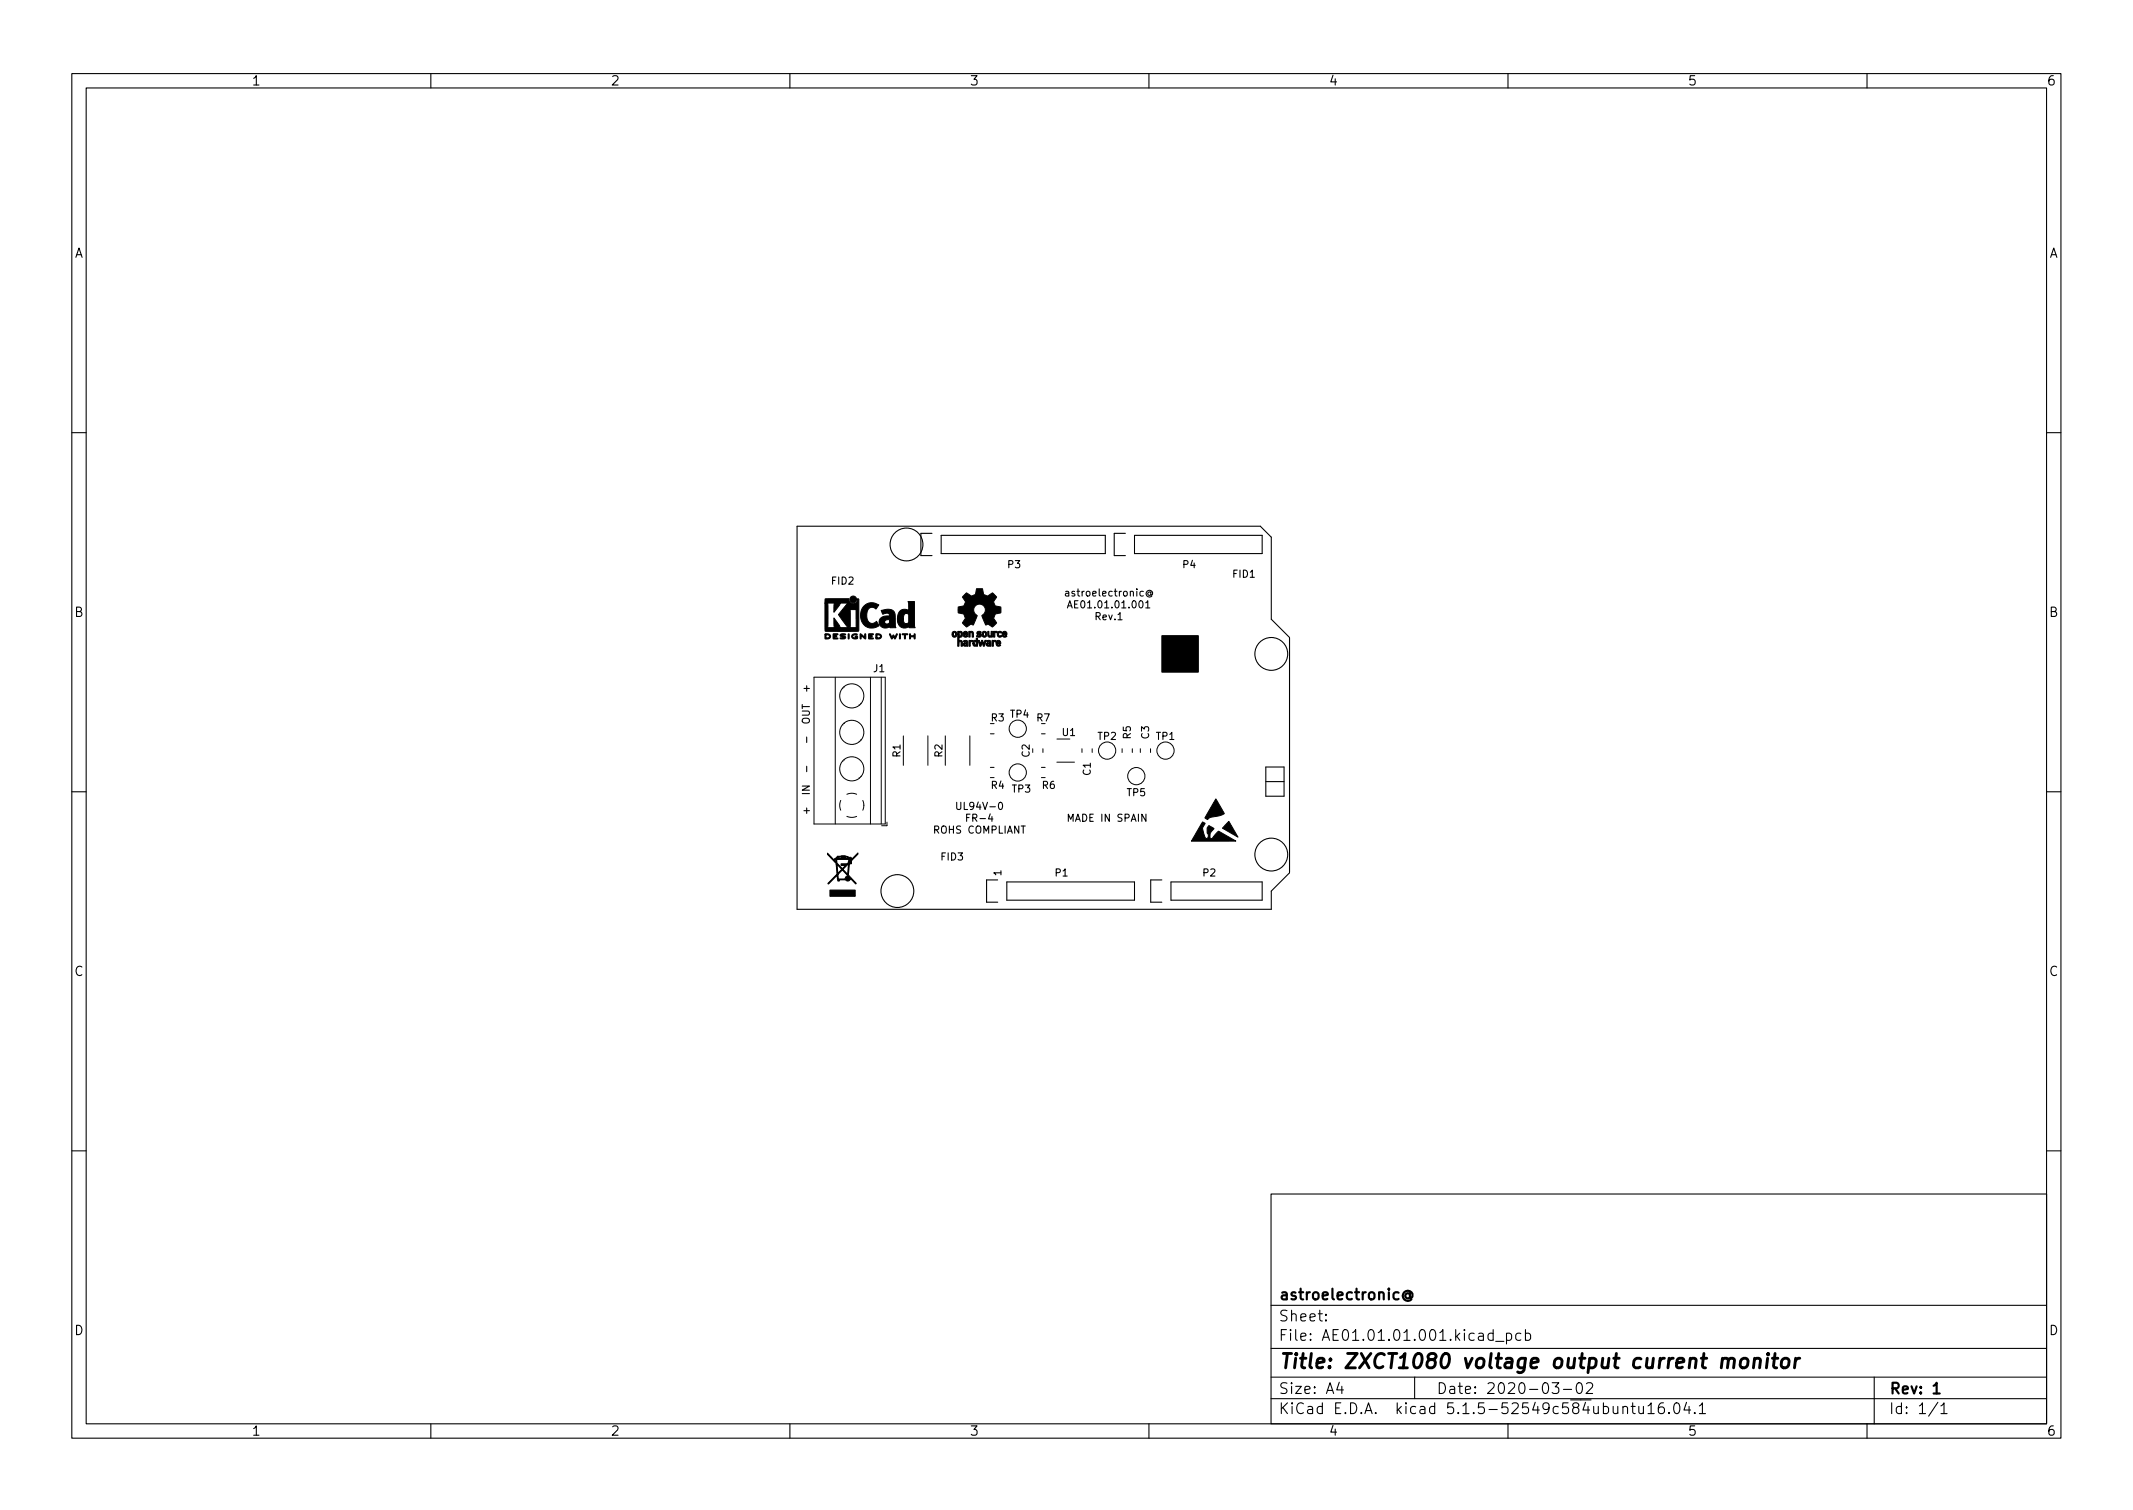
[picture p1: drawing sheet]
<svg xmlns="http://www.w3.org/2000/svg" width="297mm" height="210mm" viewBox="0 0 297 210" stroke-linecap="round" stroke-linejoin="round" font-family="sans-serif">
<defs><g id="words">
<text font-size="2.8" x="178" y="190.6">Title: ZXCT1080 voltage output current monitor</text>
<g font-size="2.1">
<text x="178" y="184">Sheet:</text>
<text x="178" y="181">astroelectronic@</text>
<text x="178" y="186.7">File: AE01.01.01.001.kicad_pcb</text>
<text x="178" y="196.9">KiCad E.D.A. kicad 5.1.5-52549c584ubuntu16.04.1</text>
<text x="178" y="194.1">Size: A4</text>
<text x="200" y="194.1">Date: 2020-03-02</text>
<text x="263" y="194.1">Rev: 1</text>
<text x="263" y="196.9">Id: 1/1</text>
</g>
<g font-size="1.8">
<text x="35" y="11.9">1</text>
<text x="85" y="11.9">2</text>
<text x="135" y="11.9">3</text>
<text x="185" y="11.9">4</text>
<text x="235" y="11.9">5</text>
<text x="285" y="11.9">6</text>
<text x="10.3" y="35.9">A</text>
<text x="285.3" y="35.9">A</text>
<text x="10.3" y="85.9">B</text>
<text x="285.3" y="85.9">B</text>
<text x="10.3" y="135.9">C</text>
<text x="285.3" y="135.9">C</text>
<text x="10.3" y="185.9">D</text>
<text x="285.3" y="185.9">D</text>
<text x="35" y="199.9">1</text>
<text x="85" y="199.9">2</text>
<text x="135" y="199.9">3</text>
<text x="185" y="199.9">4</text>
<text x="235" y="199.9">5</text>
<text x="285" y="199.9">6</text>
</g>
<g font-size="1.4">
<text x="115.8" y="81.4">FID2</text>
<text x="140.4" y="79.1">P3</text>
<text x="148.8" y="83">astroelectronic@</text>
<text x="164.8" y="79.1">P4</text>
<text x="171.7" y="80.4">FID1</text>
<text x="149.4" y="84.7">AE01.01.01.001</text>
<text x="152.6" y="86.3">Rev.1</text>
<text x="121.7" y="93.6">J1</text>
<text x="138" y="100.4">R3</text>
<text x="140.7" y="99.9">TP4</text>
<text x="144.4" y="100.4">R7</text>
<text x="112.8" y="102.3" transform="rotate(-90 112.8 102.3)">- OUT +</text>
<text x="125.4" y="105.4" transform="rotate(-90 125.4 105.4)">R1</text>
<text x="131.2" y="105.4" transform="rotate(-90 131.2 105.4)">R2</text>
<text x="143.4" y="105.4" transform="rotate(-90 143.4 105.4)">C2</text>
<text x="148" y="102.5">U1</text>
<text x="151.9" y="107.9" transform="rotate(-90 151.9 107.9)">C1</text>
<text x="152.9" y="103">TP2</text>
<text x="157.5" y="102.9" transform="rotate(-90 157.5 102.9)">R5</text>
<text x="160" y="102.9" transform="rotate(-90 160 102.9)">C3</text>
<text x="161" y="103">TP1</text>
<text x="133.6" y="112.8">UL94V-0</text>
<text x="138" y="109.8">R4</text>
<text x="141" y="110.3">TP3</text>
<text x="145.2" y="109.8">R6</text>
<text x="157" y="110.9">TP5</text>
<text x="130.1" y="116.1">ROHS COMPLIANT</text>
<text x="131.1" y="119.8">FID3</text>
<text x="134.9" y="114.4">FR-4</text>
<text x="148.9" y="114.4">MADE IN SPAIN</text>
<text x="139.4" y="121.9" transform="rotate(-90 139.4 121.9)">1</text>
<text x="147" y="122">P1</text>
<text x="167.6" y="122">P2</text>
</g>
</g></defs>
<g fill="none" stroke="#000" stroke-width=".15">
<path d="M10 10.2h277v190.1h-277zM12 12.2h273v186.1h-273zM60 10.2v2M110 10.2v2M160 10.2v2M210 10.2v2M260 10.2v2M10 60.2h2M111 73.3h64.5l1.5 1.5v11.4l2.6 2.6v32.7l-2.6 2.6v2.5h-66zM129.8 74.3h-1.6v3.1h1.6M131.1 74.5h22.8v2.6h-22.8zM156.7 74.3h-1.5v3.1h1.5"/>
<path d="M158 74.5h17.8v2.6h-17.8zM285 60.2h2M112 95.9h.7M112.3 95.5v.7M148.6 84.6l.4-1 .3 1M148.7 84.4h.5M159.6 83.9l.2-.3v1M159.6 84.6h.5M10 110.2h2M111.7 109.5h1l-1 .5h1M111.7 110.5h1M112 112.9h.7"/>
<path d="M112.3 102.6v.8M112.3 106.7v.8M112.3 112.5v.8M176.3 106.8h2.5v4.1h-2.5zM176.3 108.8h2.5M285 110.2h2M138.9 122.5h-1.5v3.1h1.5M140.2 122.8h17.8v2.5h-17.8zM161.8 122.5h-1.6v3.1h1.6M163.1 122.8h12.7v2.5h-12.7zM10 160.2h2M177 166.3h108v32h-108z"/>
<path d="M285 160.2h2M60 198.3v2M110 198.3v2M160 198.3v2M177 194.8h108M177 191.8h108M177 187.8h108M177 181.8h108M184.6 183.8l.1 .1h-.1v-.1v.1M184.6 183l.1 .1h-.1v-.1v.1M186.5 192.5l-.4 1h1M186.9 193v1"/>
<path d="M197 191.8v3M208.3 186.8h1.1M209.8 185.7l.4-.1 .3 .3v.4l-.1 .3h-.2h-.4M209.8 185.6v1.5M210 198.3v2M211.8 185.7l-.4-.1-.3 .3v.4l.1 .3h.2h.4M212.4 185.7l.5-.1 .2 .3v.4l-.1 .3h-.1h-.5M212.4 185.1v1.5M216.1 192.5h1l-.5 .6a.41 .41 0 0 1 .5 .3v.3l-.2 .3h-.5l-.3-.1M217.7 193.5h1.2M219.6 192.7a.36 .36 0 0 1 .4-.2 .36 .36 0 0 1 .3 .3 .77 .77 0 0 1-.4 1.2 .91 .91 0 0 1-.3-1.3zM220.9 192.7l.2-.2 .5 .1a.41 .41 0 0 1 .1 .6l-.8 .8h.9"/>
<path d="M226 196a.37 .37 0 0 1 .6 0v.8M227.1 195.8h.6M227.4 195.3v1.3v.2h.3M228.2 195.8l.1 1a.41 .41 0 0 0 .6-.1M228.9 195.8v1M229.5 195.8l.4-.5v1.5M229.5 196.8h.9M231.6 195.3a.59 .59 0 0 0-.7 .7v.5l.2 .3h.4l.2-.1 .1-.5-.2-.2-.4-.1-.3 .3M232.4 196.7l.1 .1h-.1v-.1v.1M233.3 195.4a.36 .36 0 0 1 .6 .2 .77 .77 0 0 1-.5 1.2 1 1 0 0 1-.1-1.4zM234.9 195.3l-.4 1h.9M235.2 195.8v1"/>
<path d="M236 196.7l.1 .1h-.1h-.1l.1-.1v.1M236.6 195.8l.5-.5v1.5M236.6 196.8h.9M260 198.3v2M261 191.8v6.5M269.9 195.3l-1.3 1.9M270.3 195.8l.4-.5v1.5M270.3 196.8h.8"/>
<circle cx="126.2" cy="75.8" r="2.29"/>
<circle cx="177" cy="91.1" r="2.29"/>
<circle cx="177" cy="119" r="2.29"/>
<circle cx="125" cy="124.1" r="2.29"/>
</g>
<path d="M196.3 180.2a.36 .36 0 0 0-.5 0 .36 .36 0 0 0 0 .5 .36 .36 0 0 0 .5-.1M196.3 180.1v.5l.2 .1a.61 .61 0 0 0-.1-.9 .61 .61 0 0 0-.8 .1 .71 .71 0 0 0 0 1 .71 .71 0 0 0 1 0M269.3 193l.4-.5v1.5M269.3 194h.8" fill="none" stroke="#000" stroke-width=".3"/>
<path d="M242.5 189.3a.52 .52 0 0 1 .5-.2 .52 .52 0 0 1 .4 .4v.6a.55 .55 0 0 1-.6 .4 .55 .55 0 0 1-.5-.4zM244.3 189.3a.49 .49 0 0 1 .9 .1l-.2 1.1M244.3 189.1l-.1 1.4M246.2 189.1l-.2 1.4M246.2 188.5l-.1 .1 .1 .1 .1-.1-.1-.1v.2M246.8 189.1h.8M247.2 188.5l-.2 1.7v.2l.4 .1M248.2 189.3a.52 .52 0 0 1 .6-.2 .52 .52 0 0 1 .4 .4l-.1 .6a.55 .55 0 0 1-.5 .4 .55 .55 0 0 1-.6-.4zM250.1 189.1l-.2 1.4M250.6 189.1a.59 .59 0 0 0-.6 .4" fill="none" stroke="#000" stroke-width=".4"/>
<g fill="#000" stroke="#000" stroke-width=".14">
<path d="M114.9 88.3a.45 .45 0 0 1 .6 0 .45 .45 0 0 1 .1 .5 .58 .58 0 0 1-.7 .1v-.5h.1v.4h.1a.26 .26 0 0 0 .4-.2 .26 .26 0 0 0-.4-.2h-.2zM116 88.3h.7v.1h-.5v.1l.3 .1-.3 .1v.1l.5 .1-.4 .1a.2 .2 0 0 1-.3-.1 .2 .2 0 0 1 0-.2zM117 88.3h.1a.41 .41 0 0 1 .6 .1l-.5 .1a.52 .52 0 0 1 .6 .3l-.1 .1a.51 .51 0 0 1-.7-.1h.1a.32 .32 0 0 0 .5-.1h-.1a.32 .32 0 0 1-.4 0 .32 .32 0 0 1-.1-.4zM114.9 83.4h3.3a.61 .61 0 0 0 .6 .7 .61 .61 0 0 0 .6-.7h.2v4.4l-.1 .1h-.4h-4.2v-3.9h.3l.1 .2v2.8l-.1 .4h1l-.1-.3v-1l.8 1 .1 .3h1.1l-1.3-1.8 .5-.7h1l.1 1.7-.1 .8h1l-.1-.2v-2.3h-1.9l.8-.9h-1.1l-.1 .3-.8 1v-1l.1-.3h-1.3zM118.1 88.3h.2l-.1 .7-.1-.1zM118.7 88.4l.3-.2 .4 .1-.3 .1a.24 .24 0 0 0-.4 .2 .24 .24 0 0 0 .4 .2h.2l-.2-.1a.19 .19 0 0 1 .3-.1 .19 .19 0 0 1-.1 .3 .43 .43 0 0 1-.5 0 .43 .43 0 0 1-.1-.5zM119.8 88.2l.6 .5v-.4l.1-.1 .1 .5a.15 .15 0 0 1 0 .2 .15 .15 0 0 1-.3 0l-.4-.4v.3a.11 .11 0 0 1 0 .1 .11 .11 0 0 1-.1 .1 .11 .11 0 0 1 0-.2zM121 88.2l.6 .1v.1h-.5v.1l.4 .1-.4 .1v.1l.5 .1v.1h-.4a.2 .2 0 0 1-.2-.1 .2 .2 0 0 1 0-.2zM120.3 84.4a1.56 1.56 0 0 1 2.1-.1l-.4 .5a1.17 1.17 0 0 0-1-.1 1.41 1.41 0 0 0 .3 2.1 .8 .8 0 0 0 .8-.3l.3 .6a1.63 1.63 0 0 1-1.9 .1 1.63 1.63 0 0 1-.6-1.8l.1-.6zM122 88.3a.52 .52 0 0 1 .7 .4l-.2 .3-.5-.1v-.1h.2a.26 .26 0 0 0 .4-.2 .26 .26 0 0 0-.4-.2h-.1v.4h-.1zM122.7 85h.1a1.61 1.61 0 0 1 1.7 .2l.2 .4 .1 1.8h-.9v-.2a.88 .88 0 0 1-.9 .2 .88 .88 0 0 1-.6-.8h.8a.38 .38 0 0 0 .3 .3 .38 .38 0 0 0 .4-.2v-.3a.44 .44 0 0 0-.7 .2h-.8a1 1 0 0 1 1.3-.8h.2a.54 .54 0 0 0-.4-.4 .54 .54 0 0 0-.5 .1zM123.9 88.3l.3 .4 .1-.1a.16 .16 0 0 1 .1-.2 .16 .16 0 0 1 .2 .2v.1l.3-.4-.2 .7h-.1l-.2-.4-.2 .4z"/>
<path d="M125.3 88.3h.1l-.1 .7v-.1zM125.7 88.3h.7v.1h-.3l-.1 .6v-.1l-.1-.5h-.2zM126.4 83.8h.9l.1 3.2v.4h-.8v-.2a1 1 0 0 1-1.2 .1 1 1 0 0 1-.4-1.1h.8a.46 .46 0 0 0 .1 .5 .46 .46 0 0 0 .6 0v-1.2a.46 .46 0 0 0-.5 0 .46 .46 0 0 0-.2 .6v.1h-.8a1.04 1.04 0 0 1 1.3-1.3l.2 .1v-1zM126.7 88.3h.1v.2h.5v-.2h.1v.6h-.1v-.2h-.5v.2l-.1 .1zM132.7 88a.38 .38 0 0 1 .5 .1 .38 .38 0 0 1-.1 .5 .38 .38 0 0 1-.5-.1v-.2h.2a.19 .19 0 0 0 .2 .2 .19 .19 0 0 0 .1-.3 .15 .15 0 0 0-.2-.1 .15 .15 0 0 0-.1 .1v.1h-.2zM133.4 87.9h.2a.33 .33 0 0 1 .4 .1 .33 .33 0 0 1 0 .4v.1a.27 .27 0 0 1-.2 .2 .27 .27 0 0 1-.2 0v.5h.2l.2 .1v.7h-.2v-.6a.18 .18 0 0 0-.2 0 .18 .18 0 0 0 0 .2l-.1 .4h-.1v-1.7h.2v.2a.19 .19 0 0 0 .2-.2 .19 .19 0 0 0-.2-.2v.2h-.2zM134.2 89.2a.37 .37 0 0 1 .5 0 .37 .37 0 0 1 .1 .5v.3a.54 .54 0 0 1-.7-.3l.2 .1a.16 .16 0 0 0 .2 0 .16 .16 0 0 0 .1-.2l-.5 .1a.34 .34 0 0 1 .5-.2 .24 .24 0 0 0-.4-.2zM134.2 88a.36 .36 0 0 1 .5 0 .36 .36 0 0 1 .1 .4h-.5a.21 .21 0 0 0 .4 .1l.1 .1a.36 .36 0 0 1-.5 .1 .36 .36 0 0 1-.2-.5h.5a.16 .16 0 0 0-.2-.1 .16 .16 0 0 0-.1 .1h-.2zM134.9 89.2h.6l-.4 .2v.6h-.2zM134.9 87.9h.2a.34 .34 0 0 1 .4 .1 .34 .34 0 0 1 .1 .4v.3h-.2v-.4a.17 .17 0 0 0-.2-.2 .17 .17 0 0 0-.1 .2v.4h-.2zM135.6 89.2h.3v-.4h.2v1.2l-.2-.1a.3 .3 0 0 1-.3 0 .3 .3 0 0 1-.1-.3h.2a.17 .17 0 0 0 .2 .2 .17 .17 0 0 0 0-.3 .16 .16 0 0 0-.1-.2 .16 .16 0 0 0-.1 .3h-.2zM136.1 88l.3-.1 .2 .1v.1h-.3l-.1 .1a.31 .31 0 0 1 .5 .3 .31 .31 0 0 1-.5 .2l-.2-.1 .1-.1a.19 .19 0 0 0 .2 .1 .19 .19 0 0 0 .2-.2 .3 .3 0 0 1-.4-.1 .3 .3 0 0 1 0-.3z"/>
<path d="M136.2 89.2h.2l.1 .5 .2-.5h.1l.2 .5 .2-.5h.1l-.2 .8h-.2l-.1-.5-.2 .5h-.1zM134.4 82.7h.1a.18 .18 0 0 1 .1-.2 .18 .18 0 0 1 .2 .2l.5 .3 .5-.2 .2-.8h.8l.2 .8 .5 .2 .5-.3a.22 .22 0 0 1 .3-.1 .22 .22 0 0 1 .1 .2l.2 .1a.26 .26 0 0 1 .2 .3 .26 .26 0 0 1-.2 .2v.1a.58 .58 0 0 0 .2 .9l.3 .1a.26 .26 0 0 1 .3 0 .26 .26 0 0 1 0 .4v.2a.23 .23 0 0 1 0 .2 .23 .23 0 0 1-.3 .1 .62 .62 0 0 0-.7 .7l.2 .4a.25 .25 0 0 1 .2 .3 .25 .25 0 0 1-.2 .2l-.2 .2a.2 .2 0 0 1-.2 .1 .2 .2 0 0 1-.2-.1l-.1-.1a.46 .46 0 0 0-.6-.1l-.5-1a.21 .21 0 0 1-.1-.2 .21 .21 0 0 1 .1-.2 .82 .82 0 0 0 .1-1.2 .82 .82 0 0 0-1.2 .1 .82 .82 0 0 0 .4 1.2l-.6 1.3a.52 .52 0 0 0-.7 .2 .24 .24 0 0 1-.3 .1 .24 .24 0 0 1-.1-.2l-.1-.1a.27 .27 0 0 1-.2-.4v-.1a.68 .68 0 0 0 .2-.8 .68 .68 0 0 0-.8-.3 .72 .72 0 0 1-.1-.8l.3-.1a.61 .61 0 0 0 .6-.3 .61 .61 0 0 0 0-.6l-.2-.3a.22 .22 0 0 1-.1-.3 .22 .22 0 0 1 .2-.1zM136.8 88a.38 .38 0 0 1 .6 .1 .38 .38 0 0 1-.1 .5 .38 .38 0 0 1-.5-.1v-.2h.1v.1a.16 .16 0 0 0 .2 .1 .16 .16 0 0 0 .1-.2 .17 .17 0 0 0-.1-.2 .17 .17 0 0 0-.2 .2h-.1zM137.6 87.9h.1v.3a.22 .22 0 0 0 0 .2 .22 .22 0 0 0 .3 .1v-.6h.2v.8h-.2a.33 .33 0 0 1-.4-.1 .33 .33 0 0 1 0-.4zM137.4 89.3a.37 .37 0 0 1 .5-.1 .37 .37 0 0 1 .1 .5v.3h-.2a.29 .29 0 0 1-.5-.3l.3 .1a.16 .16 0 0 0 .2 0 .16 .16 0 0 0 0-.2l-.5 .1 .2-.2h.3a.2 .2 0 0 0-.1-.2 .2 .2 0 0 0-.2 .1zM138.2 89.2h.1a.17 .17 0 0 1 .2-.1 .17 .17 0 0 1 .2 .2l-.2 .1a.22 .22 0 0 0-.2 .1 .22 .22 0 0 0 0 .2v.3h-.1zM138.4 87.9l.5 .1-.4 .2v.5h-.1zM138.8 89.3a.36 .36 0 0 1 .4-.1 .36 .36 0 0 1 .2 .4h-.5l.1 .2h.3a.34 .34 0 0 1-.5 .2 .34 .34 0 0 1-.1-.5h.5a.16 .16 0 0 0-.2-.2 .16 .16 0 0 0-.1 .2h-.2zM139 88a.28 .28 0 0 1 .3-.1 .28 .28 0 0 1 .2 .2l-.1 .1a.23 .23 0 0 0-.3 0 .23 .23 0 0 0 0 .3 .23 .23 0 0 0 .4 0v.1a.41 .41 0 0 1-.5 0 .41 .41 0 0 1 0-.6zM139.7 88a.35 .35 0 0 1 .4 0 .35 .35 0 0 1 .1 .4h-.5a.2 .2 0 0 0 .2 .2 .2 .2 0 0 0 .2-.1l.1 .1a.38 .38 0 0 1-.5 .1 .38 .38 0 0 1-.1-.5h.5a.16 .16 0 0 0-.2-.1 .16 .16 0 0 0-.2 .1h-.1zM161.8 88.5h5.1v5.1h-5.1zM115.2 118.8l1.2 1.2v-.3l.1 .1a.86 .86 0 0 0 .5 .9l.3 .3 .4-.5h-.6v-.2h.8v.1l.2-.3 .4 .1v-.2l-.2 .1h-.2l.1-.4h-2v-.2h.2h1.8l-.5-.2v.1h-.6a.18 .18 0 0 0-.2-.1 .18 .18 0 0 0-.1 .2h-.2v-.1l-.2 .1 .2-.2h1h-1l.6-.1h.5l.5 .2a.2 .2 0 0 1 .3 0 .2 .2 0 0 1 0 .3h-.2v.2l1.2-1.1v.1l-.9 1v.4h-.3l-.1 .4a1.61 1.61 0 0 0 .1 1.3l.9 1v.1l-.8-.8a.36 .36 0 0 1-.3 .4 .36 .36 0 0 1-.4-.2h-.8v.2h-.2l-.1-.8-1.2 1.2-.1-.1 1.2-1.2h.2v.6h1l.1-.3 .2-.2-.7-.7-.6 .6h-.2l-.1-1.4h.2l.1 1.2 .5-.5h.2l.6 .6 .2-1.4-.8 .8h-.2l-.6-.7h-.2v-.2l-1.2-1.2z"/>
<path d="M167.5 114.5a.27 .27 0 0 1 .3 .1 .27 .27 0 0 1-.1 .4l-.1 .1a1.88 1.88 0 0 0 .2 1.5v.1a.26 .26 0 0 0 .4 0 .26 .26 0 0 0 .1-.3 1.48 1.48 0 0 1-.1-1.3 .13 .13 0 0 1 .1-.1 .13 .13 0 0 1 .2 0l.6 .4a1.16 1.16 0 0 0-.6 1.2v.1a.38 .38 0 0 0 .6-.3l.5-.6a.25 .25 0 0 1 .2-.1 .25 .25 0 0 1 .2 .2l2.1 1.2h-6.2zM169.3 111.2l1.2 2.1a2.91 2.91 0 0 1-1.8 .5l-.5 .3a.3 .3 0 0 1-.3-.2 .3 .3 0 0 1 .1-.3zM171.1 114.4l1.3 2.2-2.2-1.3zM115.6 123.9h3.5v.9h-3.5z"/>
<circle cx="118.8" cy="83.5" r=".47"/>
</g>
<g fill="none" stroke="#000" stroke-width=".14">
<path d="M113.4 94.3h9.9v20.4h-9.9zM116.3 94.3v20.4M117.3 95.8l.1 .1M117.5 95.6l.1 .1M119.6 98.1l.1 .1M119.9 97.9v.1M121.2 94.3v20.4M122.7 94.3v20.4M117.1 111.5l-.2 .7 .2 .6M117.3 106h.1M117.3 100.9h.1M117.5 105.8h.1"/>
<path d="M117.5 100.7h.1M117.9 113.7l.7 .1 .7-.1M117.9 110.6l.7-.1 .7 .1M119.6 108.3h.1M119.6 103.2h.1M119.9 108.1h.1M119.9 103h.1M120.2 111.5l.1 .6M120.3 112.1l-.1 .7M123.5 114.5v.5h-.7M125.8 102.5v4.1M129.2 102.5v4.1"/>
<path d="M131.6 102.5v4.1M135.1 102.5v4.1M137.9 102.2h.5M137.9 106.9h.5M137.9 108.3h.5M145 102.2h.5M145 106.9h.5M145 108.3h.5M145.2 104.3v.5M147.2 102.9h1.8M147.2 106.1h2.4M150.7 104.3v.5"/>
<path d="M152.1 104.3v.5M156.3 104.3v.5M157.7 104.3v.5M158.8 104.3v.5M160.2 104.3v.5"/>
<circle cx="118.6" cy="96.9" r="1.68"/>
<circle cx="118.6" cy="102" r="1.68"/>
<circle cx="118.6" cy="107.1" r="1.68"/>
<circle cx="141.7" cy="107.6" r="1.2"/>
<circle cx="141.7" cy="101.5" r="1.2"/>
<circle cx="154.2" cy="104.5" r="1.2"/>
<circle cx="158.2" cy="108.1" r="1.2"/>
<circle cx="162.3" cy="104.5" r="1.2"/>
</g>
<use href="#words"/>
</svg>
